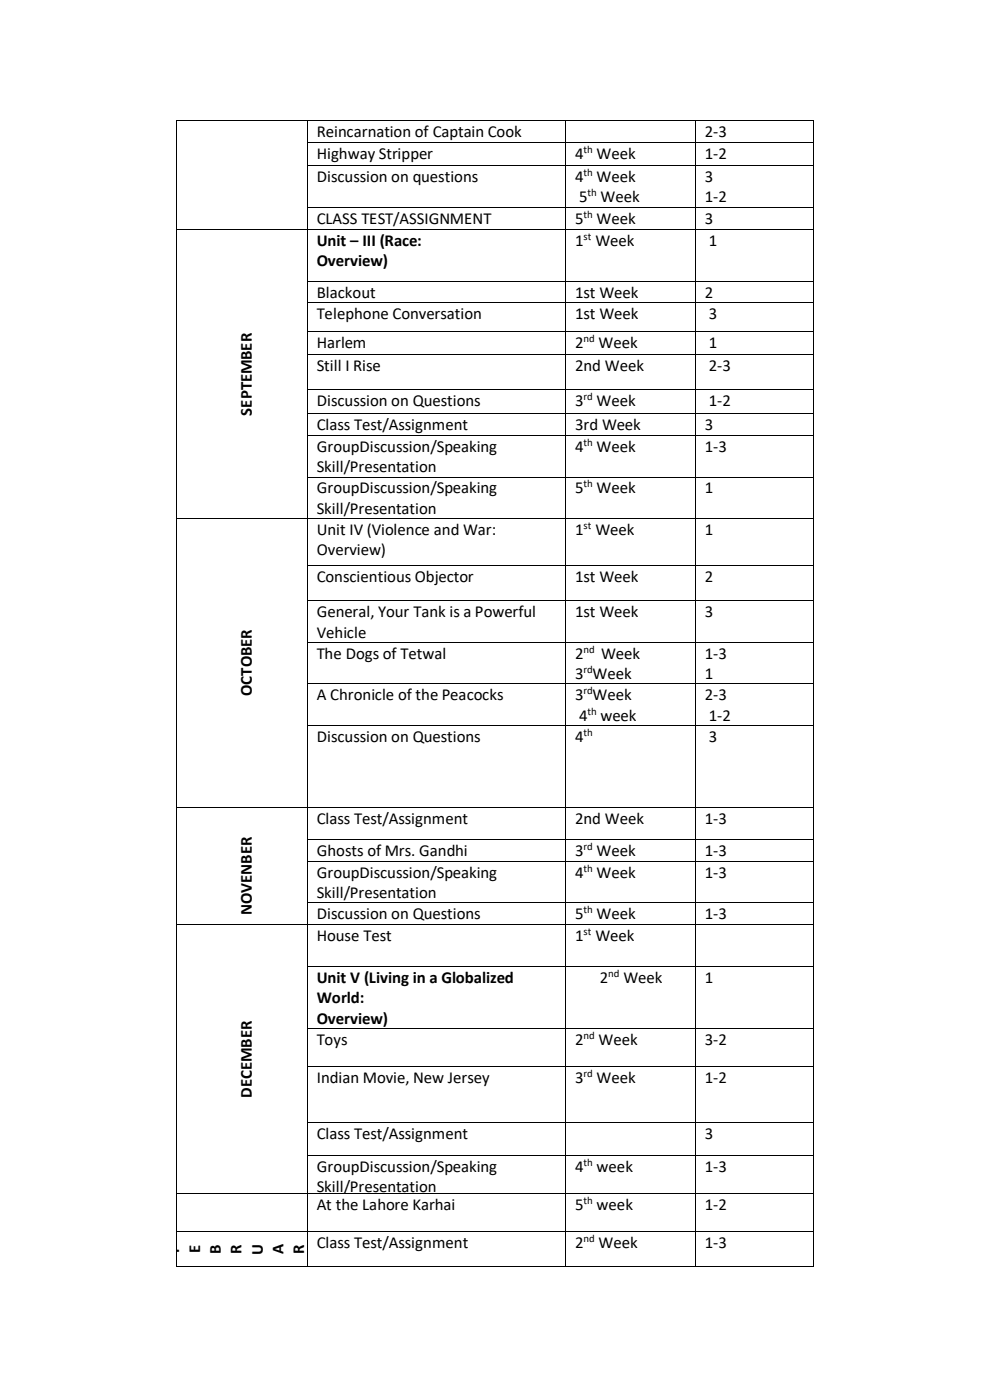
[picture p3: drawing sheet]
<svg xmlns="http://www.w3.org/2000/svg" width="210mm" height="297mm" viewBox="0 0 210 297" stroke-linecap="round" stroke-linejoin="round" font-family="sans-serif">
<defs><g id="words">
<g font-size="3.6">
<text x="67.2" y="29">Reincarnation of Captain Cook</text>
<text x="149.5" y="29">2-3</text>
<text x="67.2" y="33.8">Highway Stripper</text>
<text x="122" y="33.8">4</text>
<text x="126.5" y="33.8">Week</text>
<text x="149.5" y="33.8">1-2</text>
<text x="67.2" y="38.6">Discussion on questions</text>
<text x="122" y="38.6">4</text>
<text x="126.5" y="38.6">Week</text>
<text x="149.5" y="38.6">3</text>
<text x="67.2" y="47.4">CLASS TEST/ASSIGNMENT</text>
<text x="122" y="47.4">5</text>
<text x="122.8" y="42.9">5</text>
<text x="126.5" y="47.4">Week</text>
<text x="127.4" y="42.9">Week</text>
<text x="149.5" y="42.9">1-2</text>
<text x="149.5" y="47.4">3</text>
<text x="67.2" y="52.2">Unit – III (Race:</text>
<text x="122" y="52.2">1</text>
<text x="126.3" y="52.2">Week</text>
<text x="150.3" y="52.2">1</text>
<text x="67.2" y="56.5">Overview)</text>
<text x="67.2" y="63.3">Blackout</text>
<text x="122" y="63.3">1st Week</text>
<text x="149.5" y="63.3">2</text>
<text x="67.2" y="67.8">Telephone Conversation</text>
<text x="122" y="67.8">1st Week</text>
<text x="150.3" y="67.8">3</text>
<text x="67.2" y="73.9">Harlem</text>
<text x="122" y="73.9">2</text>
<text x="127" y="73.9">Week</text>
<text x="150.3" y="73.9">1</text>
<text x="67.2" y="78.8">Still I Rise</text>
<text x="122" y="78.8">2nd Week</text>
<text x="150.3" y="78.8">2-3</text>
<text x="53.4" y="88.2" transform="rotate(-90 53.4 88.2)">SEPTEMBER</text>
<text x="67.2" y="86">Discussion on Questions</text>
<text x="122" y="86">3</text>
<text x="126.5" y="86">Week</text>
<text x="150.3" y="86">1-2</text>
<text x="67.2" y="91.2">Class Test/Assignment</text>
<text x="67.2" y="95.9">GroupDiscussion/Speaking</text>
<text x="122" y="91.2">3rd Week</text>
<text x="122" y="95.9">4</text>
<text x="126.5" y="95.9">Week</text>
<text x="149.5" y="91.2">3</text>
<text x="149.5" y="95.9">1-3</text>
<text x="67.2" y="100.2">Skill/Presentation</text>
<text x="67.2" y="104.7">GroupDiscussion/Speaking</text>
<text x="122" y="104.7">5</text>
<text x="126.5" y="104.7">Week</text>
<text x="149.5" y="104.7">1</text>
<text x="67.2" y="109">Skill/Presentation</text>
<text x="67.2" y="113.5">Unit IV (Violence and War:</text>
<text x="122" y="113.5">1</text>
<text x="126.3" y="113.5">Week</text>
<text x="149.5" y="113.5">1</text>
<text x="67.2" y="117.8">Overview)</text>
<text x="67.2" y="123.4">Conscientious Objector</text>
<text x="122" y="123.4">1st Week</text>
<text x="149.5" y="123.4">2</text>
<text x="67.2" y="130.9">General, Your Tank is a Powerful</text>
<text x="122" y="130.9">1st Week</text>
<text x="149.5" y="130.9">3</text>
<text x="67.2" y="135.3">Vehicle</text>
<text x="67.2" y="139.7">The Dogs of Tetwal</text>
<text x="122" y="139.7">2</text>
<text x="127.5" y="139.7">Week</text>
<text x="149.5" y="139.7">1-3</text>
<text x="53.4" y="147.6" transform="rotate(-90 53.4 147.6)">OCTOBER</text>
<text x="67.2" y="148.5">A Chronicle of the Peacocks</text>
<text x="122" y="144.1">3 Week</text>
<text x="122" y="148.5">3 Week</text>
<text x="149.5" y="144.1">1</text>
<text x="149.5" y="148.5">2-3</text>
<text x="122.8" y="152.9">4</text>
<text x="127.4" y="152.9">week</text>
<text x="150.3" y="152.9">1-2</text>
<text x="67.2" y="157.4">Discussion on Questions</text>
<text x="122" y="157.4">4</text>
<text x="150.3" y="157.4">3</text>
<text x="67.2" y="174.7">Class Test/Assignment</text>
<text x="122" y="174.7">2nd Week</text>
<text x="149.5" y="174.7">1-3</text>
<text x="67.2" y="181.6">Ghosts of Mrs. Gandhi</text>
<text x="122" y="181.6">3</text>
<text x="126.5" y="181.6">Week</text>
<text x="149.5" y="181.6">1-3</text>
<text x="67.2" y="186.2">GroupDiscussion/Speaking</text>
<text x="67.2" y="190.5">Skill/Presentation</text>
<text x="122" y="186.2">4</text>
<text x="126.5" y="186.2">Week</text>
<text x="149.5" y="186.2">1-3</text>
<text x="53.4" y="194.1" transform="rotate(-90 53.4 194.1)">NOVENBER</text>
<text x="67.2" y="195">Discussion on Questions</text>
<text x="122" y="195">5</text>
<text x="126.5" y="195">Week</text>
<text x="149.5" y="195">1-3</text>
<text x="67.2" y="199.7">House Test</text>
<text x="122" y="199.7">1</text>
<text x="126.3" y="199.7">Week</text>
<text x="67.2" y="208.5">Unit V (Living in a Globalized</text>
<text x="127.2" y="208.5">2</text>
<text x="132.2" y="208.5">Week</text>
<text x="149.5" y="208.5">1</text>
<text x="67.2" y="212.8">World:</text>
<text x="67.2" y="217.1">Overview)</text>
<text x="67.2" y="221.6">Toys</text>
<text x="122" y="221.6">2</text>
<text x="127" y="221.6">Week</text>
<text x="149.5" y="221.6">3-2</text>
<text x="53.4" y="232.9" transform="rotate(-90 53.4 232.9)">DECEMBER</text>
<text x="67.2" y="229.7">Indian Movie, New Jersey</text>
<text x="122" y="229.7">3</text>
<text x="126.5" y="229.7">Week</text>
<text x="149.5" y="229.7">1-2</text>
<text x="67.2" y="241.6">Class Test/Assignment</text>
<text x="149.5" y="241.6">3</text>
<text x="67.2" y="248.6">GroupDiscussion/Speaking</text>
<text x="122" y="248.6">4</text>
<text x="126.5" y="248.6">week</text>
<text x="149.5" y="248.6">1-3</text>
<text x="67.2" y="253">Skill/Presentation</text>
<text x="67.2" y="256.7">At the Lahore Karhai</text>
<text x="122" y="256.7">5</text>
<text x="126.5" y="256.7">week</text>
<text x="149.5" y="256.7">1-2</text>
<text x="38" y="265.8" transform="rotate(-90 38 265.8)">F</text>
<text x="42.4" y="265.8" transform="rotate(-90 42.4 265.8)">E</text>
<text x="46.8" y="266" transform="rotate(-90 46.8 266)">B</text>
<text x="51.2" y="266" transform="rotate(-90 51.2 266)">R</text>
<text x="55.7" y="266.2" transform="rotate(-90 55.7 266.2)">U</text>
<text x="60.1" y="266.1" transform="rotate(-90 60.1 266.1)">A</text>
<text x="64.5" y="266" transform="rotate(-90 64.5 266)">R</text>
<text x="67.2" y="264.8">Class Test/Assignment</text>
<text x="68.9" y="265.9" transform="rotate(-90 68.9 265.9)">Y</text>
<text x="122" y="264.8">2</text>
<text x="127" y="264.8">Week</text>
<text x="149.5" y="264.8">1-3</text>
</g>
<g font-size="2.3">
<text x="123.7" y="32.5">th</text>
<text x="123.7" y="37.3">th</text>
<text x="124.6" y="41.7">th</text>
<text x="123.7" y="46.2">th</text>
<text x="123.7" y="50.9">st</text>
<text x="123.7" y="72.6">nd</text>
<text x="123.7" y="84.8">rd</text>
<text x="123.7" y="94.6">th</text>
<text x="123.7" y="103.4">th</text>
<text x="123.7" y="112.2">st</text>
<text x="123.7" y="138.5">nd</text>
<text x="123.7" y="142.8">rd</text>
<text x="123.7" y="147.3">rd</text>
<text x="124.6" y="151.6">th</text>
<text x="123.7" y="156.1">th</text>
<text x="123.7" y="180.3">rd</text>
<text x="123.7" y="185">th</text>
<text x="123.7" y="193.8">th</text>
<text x="123.7" y="198.4">st</text>
<text x="129" y="207.2">nd</text>
<text x="123.7" y="220.4">nd</text>
<text x="123.7" y="228.4">rd</text>
<text x="123.7" y="247.4">th</text>
<text x="123.7" y="255.4">th</text>
<text x="123.7" y="263.6">nd</text>
</g>
</g></defs>
<g fill="#000">
<path d="M37.4 25.4h.1v.2h-.1z" fill-rule="evenodd"/>
<path d="M37.4 25.4h.1v.2h-.1z" fill-rule="evenodd"/>
<path d="M37.4 30.2h.1v.2h-.1z" fill-rule="evenodd"/>
<path d="M37.4 35.1h.1v.1h-.1z" fill-rule="evenodd"/>
<path d="M65.1 25.4h.2v.2h-.2z" fill-rule="evenodd"/>
<path d="M65.1 30.2h.2v.2h-.2z" fill-rule="evenodd"/>
<path d="M65.1 35.1h.2v.1h-.2z" fill-rule="evenodd"/>
<path d="M119.9 25.4h.2v.2h-.2z" fill-rule="evenodd"/>
<path d="M119.9 30.2h.2v.2h-.2z" fill-rule="evenodd"/>
<path d="M119.9 35.1h.2v.1h-.2z" fill-rule="evenodd"/>
<path d="M147.5 25.4h.1v.2h-.1z" fill-rule="evenodd"/>
<path d="M147.5 30.2h.1v.2h-.1z" fill-rule="evenodd"/>
<path d="M147.5 35.1h.1v.1h-.1z" fill-rule="evenodd"/>
<path d="M172.4 25.4h.2v.2h-.2z" fill-rule="evenodd"/>
<path d="M172.4 25.4h.2v.2h-.2z" fill-rule="evenodd"/>
<path d="M172.4 30.2h.2v.2h-.2z" fill-rule="evenodd"/>
<path d="M172.4 35.1h.2v.1h-.2z" fill-rule="evenodd"/>
<path d="M37.4 43.9h.1v.1h-.1z" fill-rule="evenodd"/>
<path d="M37.4 48.6h.1v.2h-.1z" fill-rule="evenodd"/>
<path d="M37.4 59.7h.1v.2h-.1z" fill-rule="evenodd"/>
<path d="M65.1 43.9h.2v.1h-.2z" fill-rule="evenodd"/>
<path d="M65.1 48.6h.2v.2h-.2z" fill-rule="evenodd"/>
<path d="M65.1 59.7h.2v.2h-.2z" fill-rule="evenodd"/>
<path d="M119.9 43.9h.2v.1h-.2z" fill-rule="evenodd"/>
<path d="M119.9 48.6h.2v.2h-.2z" fill-rule="evenodd"/>
<path d="M119.9 59.7h.2v.2h-.2z" fill-rule="evenodd"/>
<path d="M147.5 43.9h.1v.1h-.1z" fill-rule="evenodd"/>
<path d="M147.5 48.6h.1v.2h-.1z" fill-rule="evenodd"/>
<path d="M147.5 59.7h.1v.2h-.1z" fill-rule="evenodd"/>
<path d="M172.4 43.9h.2v.1h-.2z" fill-rule="evenodd"/>
<path d="M172.4 48.6h.2v.2h-.2z" fill-rule="evenodd"/>
<path d="M172.4 59.7h.2v.2h-.2z" fill-rule="evenodd"/>
<path d="M37.4 64.2h.1v.2h-.1z" fill-rule="evenodd"/>
<path d="M37.4 70.3h.1v.2h-.1z" fill-rule="evenodd"/>
<path d="M37.4 75.2h.1v.2h-.1z" fill-rule="evenodd"/>
<path d="M65.1 64.2h.2v.2h-.2z" fill-rule="evenodd"/>
<path d="M65.1 70.3h.2v.2h-.2z" fill-rule="evenodd"/>
<path d="M65.1 75.2h.2v.2h-.2z" fill-rule="evenodd"/>
<path d="M119.9 64.2h.2v.2h-.2z" fill-rule="evenodd"/>
<path d="M119.9 70.3h.2v.2h-.2z" fill-rule="evenodd"/>
<path d="M119.9 75.2h.2v.2h-.2z" fill-rule="evenodd"/>
<path d="M147.5 64.2h.1v.2h-.1z" fill-rule="evenodd"/>
<path d="M147.5 70.3h.1v.2h-.1z" fill-rule="evenodd"/>
<path d="M147.5 75.2h.1v.2h-.1z" fill-rule="evenodd"/>
<path d="M172.4 64.2h.2v.2h-.2z" fill-rule="evenodd"/>
<path d="M172.4 70.3h.2v.2h-.2z" fill-rule="evenodd"/>
<path d="M172.4 75.2h.2v.2h-.2z" fill-rule="evenodd"/>
<path d="M37.4 82.5h.1v.2h-.1z" fill-rule="evenodd"/>
<path d="M37.4 87.7h.1v.1h-.1z" fill-rule="evenodd"/>
<path d="M37.4 92.3h.1v.2h-.1z" fill-rule="evenodd"/>
<path d="M65.1 82.5h.2v.2h-.2z" fill-rule="evenodd"/>
<path d="M65.1 87.7h.2v.1h-.2z" fill-rule="evenodd"/>
<path d="M65.1 92.3h.2v.2h-.2z" fill-rule="evenodd"/>
<path d="M119.9 82.5h.2v.2h-.2z" fill-rule="evenodd"/>
<path d="M119.9 87.7h.2v.1h-.2z" fill-rule="evenodd"/>
<path d="M119.9 92.3h.2v.2h-.2z" fill-rule="evenodd"/>
<path d="M147.5 82.5h.1v.2h-.1z" fill-rule="evenodd"/>
<path d="M147.5 87.7h.1v.1h-.1z" fill-rule="evenodd"/>
<path d="M147.5 92.3h.1v.2h-.1z" fill-rule="evenodd"/>
<path d="M172.4 82.5h.2v.2h-.2z" fill-rule="evenodd"/>
<path d="M172.4 87.7h.2v.1h-.2z" fill-rule="evenodd"/>
<path d="M172.4 92.3h.2v.2h-.2z" fill-rule="evenodd"/>
<path d="M37.4 101.1h.1v.2h-.1z" fill-rule="evenodd"/>
<path d="M37.4 109.9h.1v.2h-.1z" fill-rule="evenodd"/>
<path d="M65.1 101.1h.2v.2h-.2z" fill-rule="evenodd"/>
<path d="M65.1 109.9h.2v.2h-.2z" fill-rule="evenodd"/>
<path d="M119.9 101.1h.2v.2h-.2z" fill-rule="evenodd"/>
<path d="M119.9 109.9h.2v.2h-.2z" fill-rule="evenodd"/>
<path d="M147.5 101.1h.1v.2h-.1z" fill-rule="evenodd"/>
<path d="M147.5 109.9h.1v.2h-.1z" fill-rule="evenodd"/>
<path d="M172.4 101.1h.2v.2h-.2z" fill-rule="evenodd"/>
<path d="M172.4 109.9h.2v.2h-.2z" fill-rule="evenodd"/>
<path d="M37.4 119.8h.1v.2h-.1z" fill-rule="evenodd"/>
<path d="M37.4 127.4h.1v.1h-.1z" fill-rule="evenodd"/>
<path d="M37.4 136.2h.1v.2h-.1z" fill-rule="evenodd"/>
<path d="M65.1 119.8h.2v.2h-.2z" fill-rule="evenodd"/>
<path d="M65.1 127.4h.2v.1h-.2z" fill-rule="evenodd"/>
<path d="M65.1 136.2h.2v.2h-.2z" fill-rule="evenodd"/>
<path d="M119.9 119.8h.2v.2h-.2z" fill-rule="evenodd"/>
<path d="M119.9 127.4h.2v.1h-.2z" fill-rule="evenodd"/>
<path d="M119.9 136.2h.2v.2h-.2z" fill-rule="evenodd"/>
<path d="M147.5 119.8h.1v.2h-.1z" fill-rule="evenodd"/>
<path d="M147.5 127.4h.1v.1h-.1z" fill-rule="evenodd"/>
<path d="M147.5 136.2h.1v.2h-.1z" fill-rule="evenodd"/>
<path d="M172.4 119.8h.2v.2h-.2z" fill-rule="evenodd"/>
<path d="M172.4 127.4h.2v.1h-.2z" fill-rule="evenodd"/>
<path d="M172.4 136.2h.2v.2h-.2z" fill-rule="evenodd"/>
<path d="M37.4 145h.1v.2h-.1z" fill-rule="evenodd"/>
<path d="M37.4 153.8h.1v.2h-.1z" fill-rule="evenodd"/>
<path d="M65.1 145h.2v.2h-.2z" fill-rule="evenodd"/>
<path d="M65.1 153.8h.2v.2h-.2z" fill-rule="evenodd"/>
<path d="M119.9 145h.2v.2h-.2z" fill-rule="evenodd"/>
<path d="M119.9 153.8h.2v.2h-.2z" fill-rule="evenodd"/>
<path d="M147.5 145h.1v.2h-.1z" fill-rule="evenodd"/>
<path d="M147.5 153.8h.1v.2h-.1z" fill-rule="evenodd"/>
<path d="M172.4 145h.2v.2h-.2z" fill-rule="evenodd"/>
<path d="M172.4 153.8h.2v.2h-.2z" fill-rule="evenodd"/>
<path d="M37.4 171.2h.1v.1h-.1z" fill-rule="evenodd"/>
<path d="M37.4 178h.1v.2h-.1z" fill-rule="evenodd"/>
<path d="M65.1 171.2h.2v.1h-.2z" fill-rule="evenodd"/>
<path d="M65.1 178h.2v.2h-.2z" fill-rule="evenodd"/>
<path d="M119.9 171.2h.2v.1h-.2z" fill-rule="evenodd"/>
<path d="M119.9 178h.2v.2h-.2z" fill-rule="evenodd"/>
<path d="M147.5 171.2h.1v.1h-.1z" fill-rule="evenodd"/>
<path d="M147.5 178h.1v.2h-.1z" fill-rule="evenodd"/>
<path d="M172.4 171.2h.2v.1h-.2z" fill-rule="evenodd"/>
<path d="M172.4 178h.2v.2h-.2z" fill-rule="evenodd"/>
<path d="M37.4 182.7h.1v.1h-.1z" fill-rule="evenodd"/>
<path d="M37.4 191.5h.1v.2h-.1z" fill-rule="evenodd"/>
<path d="M37.4 196.1h.1v.2h-.1z" fill-rule="evenodd"/>
<path d="M65.1 182.7h.2v.1h-.2z" fill-rule="evenodd"/>
<path d="M65.1 191.5h.2v.2h-.2z" fill-rule="evenodd"/>
<path d="M65.1 196.1h.2v.2h-.2z" fill-rule="evenodd"/>
<path d="M119.9 182.7h.2v.1h-.2z" fill-rule="evenodd"/>
<path d="M119.9 191.5h.2v.2h-.2z" fill-rule="evenodd"/>
<path d="M119.9 196.1h.2v.2h-.2z" fill-rule="evenodd"/>
<path d="M147.5 182.7h.1v.1h-.1z" fill-rule="evenodd"/>
<path d="M147.5 191.5h.1v.2h-.1z" fill-rule="evenodd"/>
<path d="M147.5 196.1h.1v.2h-.1z" fill-rule="evenodd"/>
<path d="M172.4 182.7h.2v.1h-.2z" fill-rule="evenodd"/>
<path d="M172.4 191.5h.2v.2h-.2z" fill-rule="evenodd"/>
<path d="M172.4 196.1h.2v.2h-.2z" fill-rule="evenodd"/>
<path d="M37.4 205h.1v.1h-.1z" fill-rule="evenodd"/>
<path d="M37.4 218.1h.1v.1h-.1z" fill-rule="evenodd"/>
<path d="M65.1 205h.2v.1h-.2z" fill-rule="evenodd"/>
<path d="M65.1 218.1h.2v.1h-.2z" fill-rule="evenodd"/>
<path d="M119.9 205h.2v.1h-.2z" fill-rule="evenodd"/>
<path d="M119.9 218.1h.2v.1h-.2z" fill-rule="evenodd"/>
<path d="M147.5 205h.1v.1h-.1z" fill-rule="evenodd"/>
<path d="M147.5 218.1h.1v.1h-.1z" fill-rule="evenodd"/>
<path d="M172.4 205h.2v.1h-.2z" fill-rule="evenodd"/>
<path d="M172.4 218.1h.2v.1h-.2z" fill-rule="evenodd"/>
<path d="M37.4 226.1h.1v.2h-.1z" fill-rule="evenodd"/>
<path d="M37.4 238.1h.1v.1h-.1z" fill-rule="evenodd"/>
<path d="M65.1 226.1h.2v.2h-.2z" fill-rule="evenodd"/>
<path d="M65.1 238.1h.2v.1h-.2z" fill-rule="evenodd"/>
<path d="M119.9 226.1h.2v.2h-.2z" fill-rule="evenodd"/>
<path d="M119.9 238.1h.2v.1h-.2z" fill-rule="evenodd"/>
<path d="M147.5 226.1h.1v.2h-.1z" fill-rule="evenodd"/>
<path d="M147.5 238.1h.1v.1h-.1z" fill-rule="evenodd"/>
<path d="M172.4 226.1h.2v.2h-.2z" fill-rule="evenodd"/>
<path d="M172.4 238.1h.2v.1h-.2z" fill-rule="evenodd"/>
<path d="M37.4 245.1h.1v.2h-.1z" fill-rule="evenodd"/>
<path d="M37.4 253.1h.1v.2h-.1z" fill-rule="evenodd"/>
<path d="M65.1 245.1h.2v.2h-.2z" fill-rule="evenodd"/>
<path d="M65.1 253.1h.2v.2h-.2z" fill-rule="evenodd"/>
<path d="M119.9 245.1h.2v.2h-.2z" fill-rule="evenodd"/>
<path d="M119.9 253.1h.2v.2h-.2z" fill-rule="evenodd"/>
<path d="M147.5 245.1h.1v.2h-.1z" fill-rule="evenodd"/>
<path d="M147.5 253.1h.1v.2h-.1z" fill-rule="evenodd"/>
<path d="M172.4 245.1h.2v.2h-.2z" fill-rule="evenodd"/>
<path d="M172.4 253.1h.2v.2h-.2z" fill-rule="evenodd"/>
<path d="M37.4 261.3h.1v.1h-.1z" fill-rule="evenodd"/>
<path d="M37.4 268.6h.1v.2h-.1z" fill-rule="evenodd"/>
<path d="M37.4 268.6h.1v.2h-.1z" fill-rule="evenodd"/>
<path d="M65.1 261.3h.2v.1h-.2z" fill-rule="evenodd"/>
<path d="M65.1 268.6h.2v.2h-.2z" fill-rule="evenodd"/>
<path d="M119.9 261.3h.2v.1h-.2z" fill-rule="evenodd"/>
<path d="M119.9 268.6h.2v.2h-.2z" fill-rule="evenodd"/>
<path d="M147.5 261.3h.1v.1h-.1z" fill-rule="evenodd"/>
<path d="M147.5 268.6h.1v.2h-.1z" fill-rule="evenodd"/>
<path d="M172.4 261.3h.2v.1h-.2z" fill-rule="evenodd"/>
<path d="M172.4 268.6h.2v.2h-.2z" fill-rule="evenodd"/>
<path d="M172.4 268.6h.2v.2h-.2z" fill-rule="evenodd"/>
</g>
<g fill="none" stroke="#000" stroke-width=".21">
<path d="M37.4 25.6v4.6M37.4 30.4v4.7M37.4 35.2v8.7M37.5 25.5h27.6M65.2 25.6v4.6M65.2 30.4v4.7M65.2 35.2v8.7M65.3 25.5h54.6M65.3 30.3h54.6M65.3 35.1h54.6M120 25.6v4.6M120 30.4v4.7"/>
<path d="M120 35.2v8.7M120.1 25.5h27.4M120.1 30.3h27.4M120.1 35.1h27.4M147.5 25.6v4.6M147.5 30.4v4.7M147.5 35.2v8.7M147.6 25.5h24.8M147.6 30.3h24.8M147.6 35.1h24.8M172.5 25.6v4.6M172.5 30.4v4.7"/>
<path d="M172.5 35.2v8.7M37.4 44v4.6M37.4 48.8v10.9M37.4 59.9v4.3M37.5 48.7h27.6M65.2 44v4.6M65.2 48.8v10.9M65.2 59.9v4.3M65.3 44h54.6M65.3 48.7h54.6M65.3 59.8h54.6M120 44v4.6"/>
<path d="M120 48.8v10.9M120 59.9v4.3M120.1 44h27.4M120.1 48.7h27.4M120.1 59.8h27.4M147.5 44v4.6M147.5 48.8v10.9M147.5 59.9v4.3M147.6 44h24.8M147.6 48.7h24.8M147.6 59.8h24.8M172.5 44v4.6"/>
<path d="M172.5 48.8v10.9M172.5 59.9v4.3M37.4 64.4v5.9M37.4 70.5v4.7M37.4 75.4v7.1M65.2 64.4v5.9M65.2 70.5v4.7M65.2 75.4v7.1M65.3 64.3h54.6M65.3 70.4h54.6M65.3 75.3h54.6M120 64.4v5.9"/>
<path d="M120 70.5v4.7M120 75.4v7.1M120.1 64.3h27.4M120.1 70.4h27.4M120.1 75.3h27.4M147.5 64.4v5.9M147.5 70.5v4.7M147.5 75.4v7.1M147.6 64.3h24.8M147.6 70.4h24.8M147.6 75.3h24.8M172.5 64.4v5.9"/>
<path d="M172.5 70.5v4.7M172.5 75.4v7.1M37.4 82.7v5M37.4 87.8v4.5M37.4 92.5v8.6M65.2 82.7v5M65.2 87.8v4.5M65.2 92.5v8.6M65.3 82.6h54.6M65.3 87.7h54.6M65.3 92.4h54.6M120 82.7v5"/>
<path d="M120 87.8v4.5M120 92.5v8.6M120.1 82.6h27.4M120.1 87.7h27.4M120.1 92.4h27.4M147.5 82.7v5M147.5 87.8v4.5M147.5 92.5v8.6M147.6 82.6h24.8M147.6 87.7h24.8M147.6 92.4h24.8M172.5 82.7v5"/>
<path d="M172.5 87.8v4.5M172.5 92.5v8.6M37.4 101.3v8.6M37.4 110.1v9.7M37.5 110h27.6M65.2 101.3v8.6M65.2 110.1v9.7M65.3 101.2h54.6M65.3 110h54.6M65.3 119.9h54.6M120 101.3v8.6M120 110.1v9.7"/>
<path d="M120.1 101.2h27.4M120.1 110h27.4M120.1 119.9h27.4M147.5 101.3v8.6M147.5 110.1v9.7M147.6 101.2h24.8M147.6 110h24.8M147.6 119.9h24.8M172.5 101.3v8.6M172.5 110.1v9.7M37.4 120v7.4M37.4 127.5v8.7"/>
<path d="M37.4 136.4v8.6M65.2 120v7.4M65.2 127.5v8.7M65.2 136.4v8.6M65.3 127.5h54.6M65.3 136.3h54.6M120 120v7.4M120 127.5v8.7M120 136.4v8.6M120.1 127.5h27.4M120.1 136.3h27.4M147.5 120v7.4"/>
<path d="M147.5 127.5v8.7M147.5 136.4v8.6M147.6 127.5h24.8M147.6 136.3h24.8M172.5 120v7.4M172.5 127.5v8.7M172.5 136.4v8.6M37.4 145.2v8.6M37.4 154v17.2M65.2 145.2v8.6M65.2 154v17.2M65.3 145.1h54.6"/>
<path d="M65.3 153.9h54.6M120 145.2v8.6M120 154v17.2M120.1 145.1h27.4M120.1 153.9h27.4M147.5 145.2v8.6M147.5 154v17.2M147.6 145.1h24.8M147.6 153.9h24.8M172.5 145.2v8.6M172.5 154v17.2M37.4 171.3v6.7"/>
<path d="M37.4 178.2v4.5M37.5 171.2h27.6M65.2 171.3v6.7M65.2 178.2v4.5M65.3 171.2h54.6M65.3 178.1h54.6M120 171.3v6.7M120 178.2v4.5M120.1 171.2h27.4M120.1 178.1h27.4M147.5 171.3v6.7M147.5 178.2v4.5"/>
<path d="M147.6 171.2h24.8M147.6 178.1h24.8M172.5 171.3v6.7M172.5 178.2v4.5M37.4 182.8v8.7M37.4 191.7v4.4M37.4 196.3v8.7M37.5 196.2h27.6M65.2 182.8v8.7M65.2 191.7v4.4M65.2 196.3v8.7M65.3 182.8h54.6"/>
<path d="M65.3 191.6h54.6M65.3 196.2h54.6M120 182.8v8.7M120 191.7v4.4M120 196.3v8.7M120.1 182.8h27.4M120.1 191.6h27.4M120.1 196.2h27.4M147.5 182.8v8.7M147.5 191.7v4.4M147.5 196.3v8.7M147.6 182.8h24.8"/>
<path d="M147.6 191.6h24.8M147.6 196.2h24.8M172.5 182.8v8.7M172.5 191.7v4.4M172.5 196.3v8.7M37.4 205.1v13M37.4 218.2v7.9M65.2 205.1v13M65.2 218.2v7.9M65.3 205h54.6M65.3 218.2h54.6M120 205.1v13"/>
<path d="M120 218.2v7.9M120.1 205h27.4M120.1 218.2h27.4M147.5 205.1v13M147.5 218.2v7.9M147.6 205h24.8M147.6 218.2h24.8M172.5 205.1v13M172.5 218.2v7.9M37.4 226.3v11.8M37.4 238.2v6.9M65.2 226.3v11.8"/>
<path d="M65.2 238.2v6.9M65.3 226.2h54.6M65.3 238.1h54.6M120 226.3v11.8M120 238.2v6.9M120.1 226.2h27.4M120.1 238.1h27.4M147.5 226.3v11.8M147.5 238.2v6.9M147.6 226.2h24.8M147.6 238.1h24.8M172.5 226.3v11.8"/>
<path d="M172.5 238.2v6.9M37.4 245.3v7.8M37.4 253.3v8M37.5 253.2h27.6M65.2 245.3v7.8M65.2 253.3v8M65.3 245.2h54.6M65.3 253.2h54.6M120 245.3v7.8M120 253.3v8M120.1 245.2h27.4M120.1 253.2h27.4"/>
<path d="M147.5 245.3v7.8M147.5 253.3v8M147.6 245.2h24.8M147.6 253.2h24.8M172.5 245.3v7.8M172.5 253.3v8M37.4 261.4v7.2M37.5 261.4h27.6M37.5 268.7h27.6M65.2 261.4v7.2M65.3 261.4h54.6M65.3 268.7h54.6"/>
<path d="M120 261.4v7.2M120.1 261.4h27.4M120.1 268.7h27.4M147.5 261.4v7.2M147.6 261.4h24.8M147.6 268.7h24.8M172.5 261.4v7.2"/>
</g>
<use href="#words"/>
</svg>
